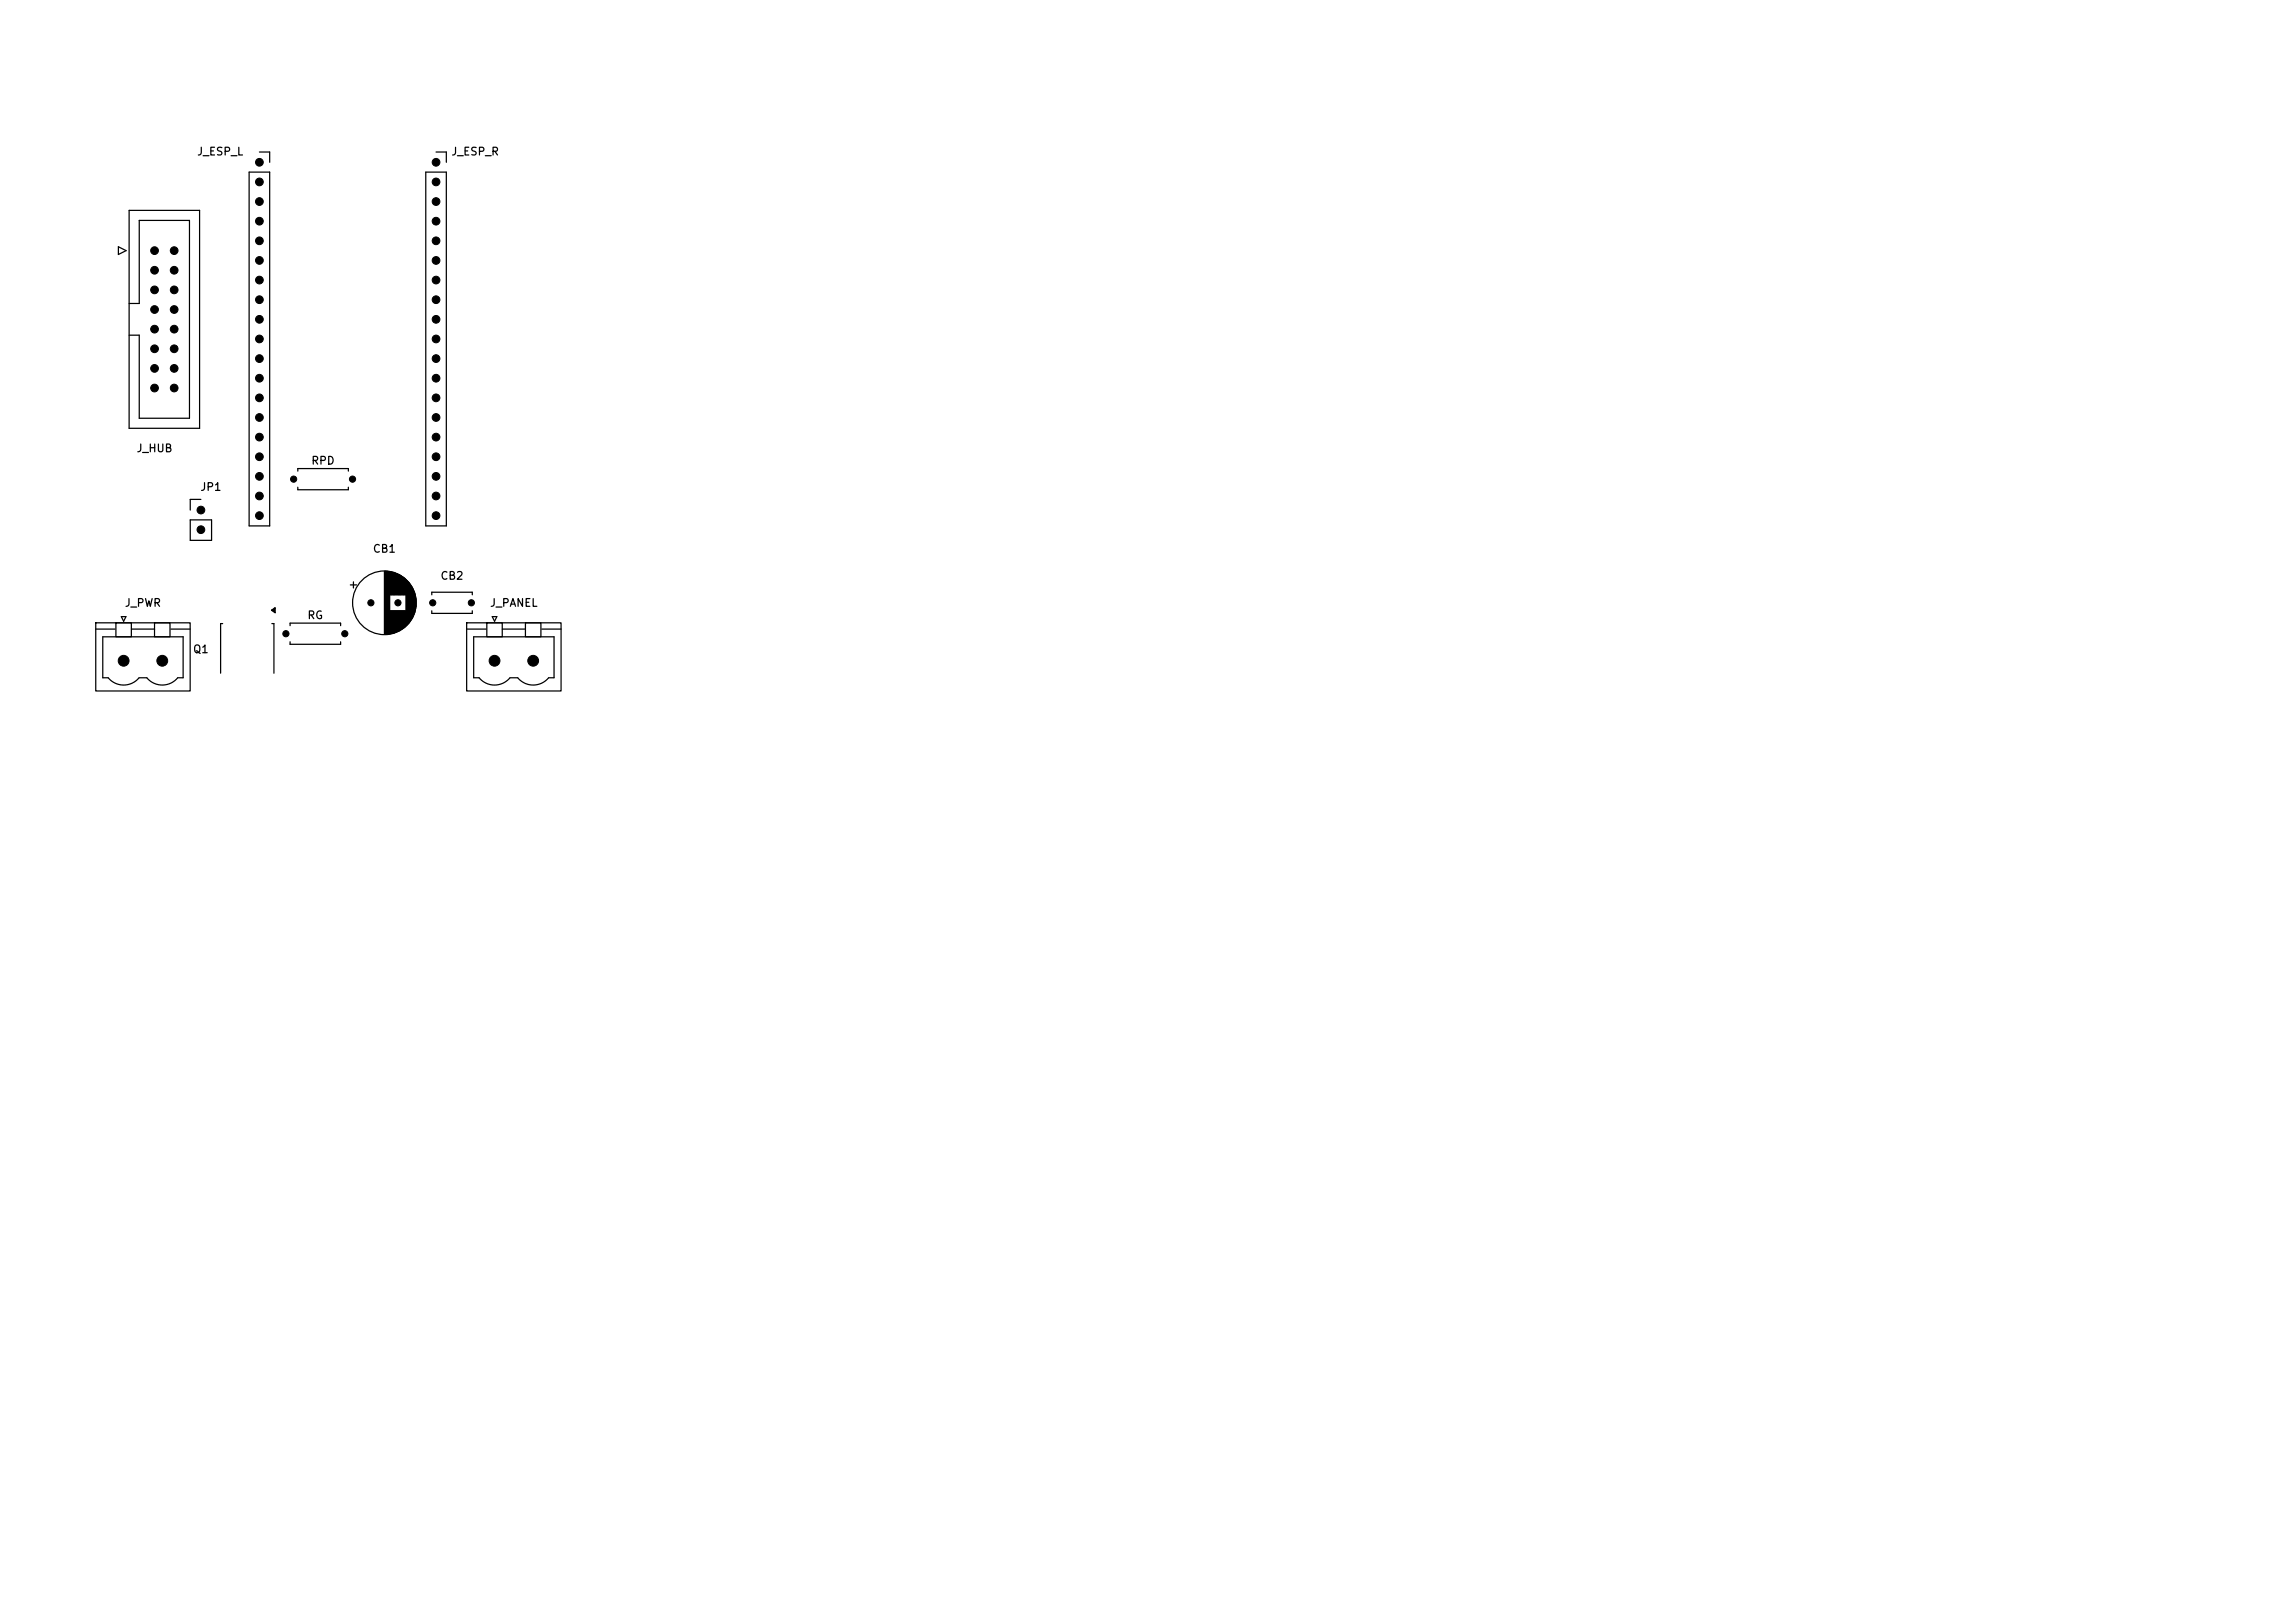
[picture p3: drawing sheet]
<svg xmlns="http://www.w3.org/2000/svg" width="297mm" height="210mm" viewBox="0 0 297 210" stroke-linecap="round" stroke-linejoin="round" font-family="sans-serif">
<defs><g id="words">
<g font-size="1">
<text x="25.4" y="20.4">J_ESP_L</text>
<text x="58.3" y="20.4">J_ESP_R</text>
<text x="17.6" y="58.8">J_HUB</text>
<text x="25.8" y="63.8">JP1</text>
<text x="40.2" y="60.4">RPD</text>
<text x="48.2" y="71.8">CB1</text>
<text x="56.9" y="75.3">CB2</text>
<text x="16.1" y="78.8">J_PWR</text>
<text x="39.7" y="80.4">RG</text>
<text x="63.3" y="78.8">J_PANEL</text>
<text x="24.9" y="84.8">Q1</text>
</g>
</g></defs>
<g fill="none" stroke="#000" stroke-width=".16">
<path d="M33.6 19.7h1.3v1.3M56.4 19.7h1.4v1.3M15.3 31.9l1 .5-1 .5zM16.7 27.2h9.1v28.2h-9.1zM16.7 39.3h1.3v-10.8h6.5v25.6h-6.5v-10.7h-1.3M32.2 22.3h2.7v45.8h-2.7zM55.1 22.3h2.7v45.8h-2.7zM15.7 79.8h.6l-.3 .6zM24.6 67.3h2.8v2.6h-2.8zM26 64.6h-1.4v1.4M35.1 79l.5-.4v.7zM38.5 61v-.4h6.6v.4"/>
<path d="M38.5 63v.4h6.6v-.4M45.3 75.7h.8M45.7 75.3v.8M49.7 73.9v8.2M49.8 73.9v8.2M49.9 73.9v8.2M50 73.9v8.2M50.1 73.9v8.2M50.2 73.9v8.2M50.3 74v8M50.4 74v8M50.5 74v3"/>
<path d="M50.5 79v3M50.6 74v3M50.6 79v3M50.7 74v3M50.7 79v3M50.8 74.1v2.9M50.8 79v2.9M50.9 74.1v2.9M50.9 79v2.9M51 74.1v2.9M51 79v2.9M51.1 74.1v2.9"/>
<path d="M51.1 79v2.9M51.1 74.2v2.8M51.1 79v2.8M51.2 74.2v2.8M51.2 79v2.8M51.3 74.2v2.8M51.3 79v2.8M51.4 74.3v2.7M51.4 79v2.7M51.5 74.3v2.7M51.5 79v2.7M51.6 74.4v2.6"/>
<path d="M51.6 79v2.6M51.7 74.4v2.6M51.7 79v2.6M51.8 74.5v2.5M51.8 79v2.5M51.9 74.5v2.5M51.9 79v2.5M51.9 74.6v2.4M51.9 79v2.4M52 74.6v2.4M52 79v2.4M52.1 74.6v2.4"/>
<path d="M52.1 79v2.4M52.1 74.7v2.3M52.1 79v2.3M52.2 74.7v2.3M52.2 79v2.3M52.2 74.8v2.2M52.3 74.8v2.2M52.3 79v2.2M52.4 74.9v2.1M52.4 79v2.1M52.5 74.9v2.1M52.5 79v2.1"/>
<path d="M52.5 75v2M52.5 79v2M52.5 75v6M52.6 75.1v5.8M52.7 75.1v5.8M52.7 75.2v5.6M52.8 75.3v5.4M52.9 75.3v5.4M52.9 75.4v5.2M53 75.5v5M53.1 75.6v4.8M53.1 75.7v4.6"/>
<path d="M53.2 75.7v4.6M53.2 75.8v4.4M53.3 75.9v4.2M53.3 76v4M53.4 76v4M53.4 76.1v3.8M53.4 76.2v3.6M53.5 76.3v3.4M53.5 76.4v3.2M53.6 76.4v3.2M53.6 76.5v3M53.6 76.7v2.6"/>
<path d="M53.7 76.8v2.4M53.7 76.9v2.2M53.8 77.1v1.8M53.8 77.2v1.6M53.8 77.5v1M55.9 77v-.4h5.2v.4M55.9 79v.4h5.2v-.4M63.7 79.8h.6l-.3 .6zM12.4 80.6h12.2v8.8h-12.2zM12.4 81.4h2.5M15 80.6h2v1.8h-2zM17 81.4h3"/>
<path d="M20 80.6h2v1.8h-2zM22.1 81.4h2.5M23 87.7h.7v-5.3h-10.4v5.3h.7a2.59 2.59 0 0 0 4 0h1a2.59 2.59 0 0 0 4 0M28.8 80.7h-.3v6.4M35.2 80.7h.3v6.4M37.5 81v-.4h6.6v.4M37.5 83v.4h6.6v-.4M60.4 81.4h2.5M60.4 80.6h12.2v8.8h-12.2zM63 80.6h2v1.8h-2zM65 81.4h3M68 80.6h2v1.8h-2z"/>
<path d="M70.1 81.4h2.5M71 87.7h.7v-5.3h-10.4v5.3h.7a2.59 2.59 0 0 0 4 0h1a2.59 2.59 0 0 0 4 0"/>
<circle cx="49.7" cy="78" r="4.1"/>
</g>
<path d="M35.1 79l.5-.4v.7z" fill="#000"/>
<g fill="#000" stroke="#000" stroke-width=".13">
<circle cx="20" cy="32.4" r=".5"/>
<circle cx="20" cy="37.5" r=".5"/>
<circle cx="20" cy="35" r=".5"/>
<circle cx="22.5" cy="32.4" r=".5"/>
<circle cx="22.5" cy="37.5" r=".5"/>
<circle cx="22.5" cy="35" r=".5"/>
<circle cx="33.6" cy="26.1" r=".5"/>
<circle cx="33.6" cy="33.7" r=".5"/>
<circle cx="33.6" cy="36.2" r=".5"/>
<circle cx="33.6" cy="23.5" r=".5"/>
<circle cx="33.6" cy="21" r=".5"/>
<circle cx="33.6" cy="28.6" r=".5"/>
<circle cx="33.6" cy="31.2" r=".5"/>
<circle cx="33.6" cy="38.8" r=".5"/>
<circle cx="56.4" cy="36.2" r=".5"/>
<circle cx="56.4" cy="33.7" r=".5"/>
<circle cx="56.4" cy="21" r=".5"/>
<circle cx="56.4" cy="31.2" r=".5"/>
<circle cx="56.4" cy="23.5" r=".5"/>
<circle cx="56.4" cy="28.6" r=".5"/>
<circle cx="56.4" cy="26.1" r=".5"/>
<circle cx="56.4" cy="38.8" r=".5"/>
<circle cx="20" cy="40.1" r=".5"/>
<circle cx="20" cy="42.6" r=".5"/>
<circle cx="20" cy="47.7" r=".5"/>
<circle cx="20" cy="50.2" r=".5"/>
<circle cx="20" cy="45.1" r=".5"/>
<circle cx="22.5" cy="42.6" r=".5"/>
<circle cx="22.5" cy="40.1" r=".5"/>
<circle cx="22.5" cy="50.2" r=".5"/>
<circle cx="22.5" cy="45.1" r=".5"/>
<circle cx="22.5" cy="47.7" r=".5"/>
<circle cx="33.6" cy="41.3" r=".5"/>
<circle cx="33.6" cy="51.5" r=".5"/>
<circle cx="33.6" cy="46.4" r=".5"/>
<circle cx="33.6" cy="54" r=".5"/>
<circle cx="33.6" cy="43.9" r=".5"/>
<circle cx="33.6" cy="59.1" r=".5"/>
<circle cx="33.6" cy="48.9" r=".5"/>
<circle cx="33.6" cy="56.6" r=".5"/>
<circle cx="56.4" cy="41.3" r=".5"/>
<circle cx="56.4" cy="48.9" r=".5"/>
<circle cx="56.4" cy="54" r=".5"/>
<circle cx="56.4" cy="51.5" r=".5"/>
<circle cx="56.4" cy="46.4" r=".5"/>
<circle cx="56.4" cy="59.1" r=".5"/>
<circle cx="56.4" cy="56.6" r=".5"/>
<circle cx="56.4" cy="43.9" r=".5"/>
<circle cx="26" cy="66" r=".5"/>
<circle cx="26" cy="68.5" r=".5"/>
<circle cx="33.6" cy="66.7" r=".5"/>
<circle cx="33.6" cy="61.6" r=".5"/>
<circle cx="33.6" cy="64.2" r=".5"/>
<circle cx="38" cy="62" r=".4"/>
<circle cx="45.6" cy="62" r=".4"/>
<circle cx="48" cy="78" r=".4"/>
<circle cx="51.5" cy="78" r=".4"/>
<circle cx="56" cy="78" r=".4"/>
<circle cx="56.4" cy="64.2" r=".5"/>
<circle cx="56.4" cy="61.6" r=".5"/>
<circle cx="56.4" cy="66.7" r=".5"/>
<circle cx="61" cy="78" r=".4"/>
<circle cx="16" cy="85.5" r=".7"/>
<circle cx="21" cy="85.5" r=".7"/>
<circle cx="37" cy="82" r=".4"/>
<circle cx="44.6" cy="82" r=".4"/>
<circle cx="64" cy="85.5" r=".7"/>
<circle cx="69" cy="85.5" r=".7"/>
</g>
<use href="#words"/>
</svg>
